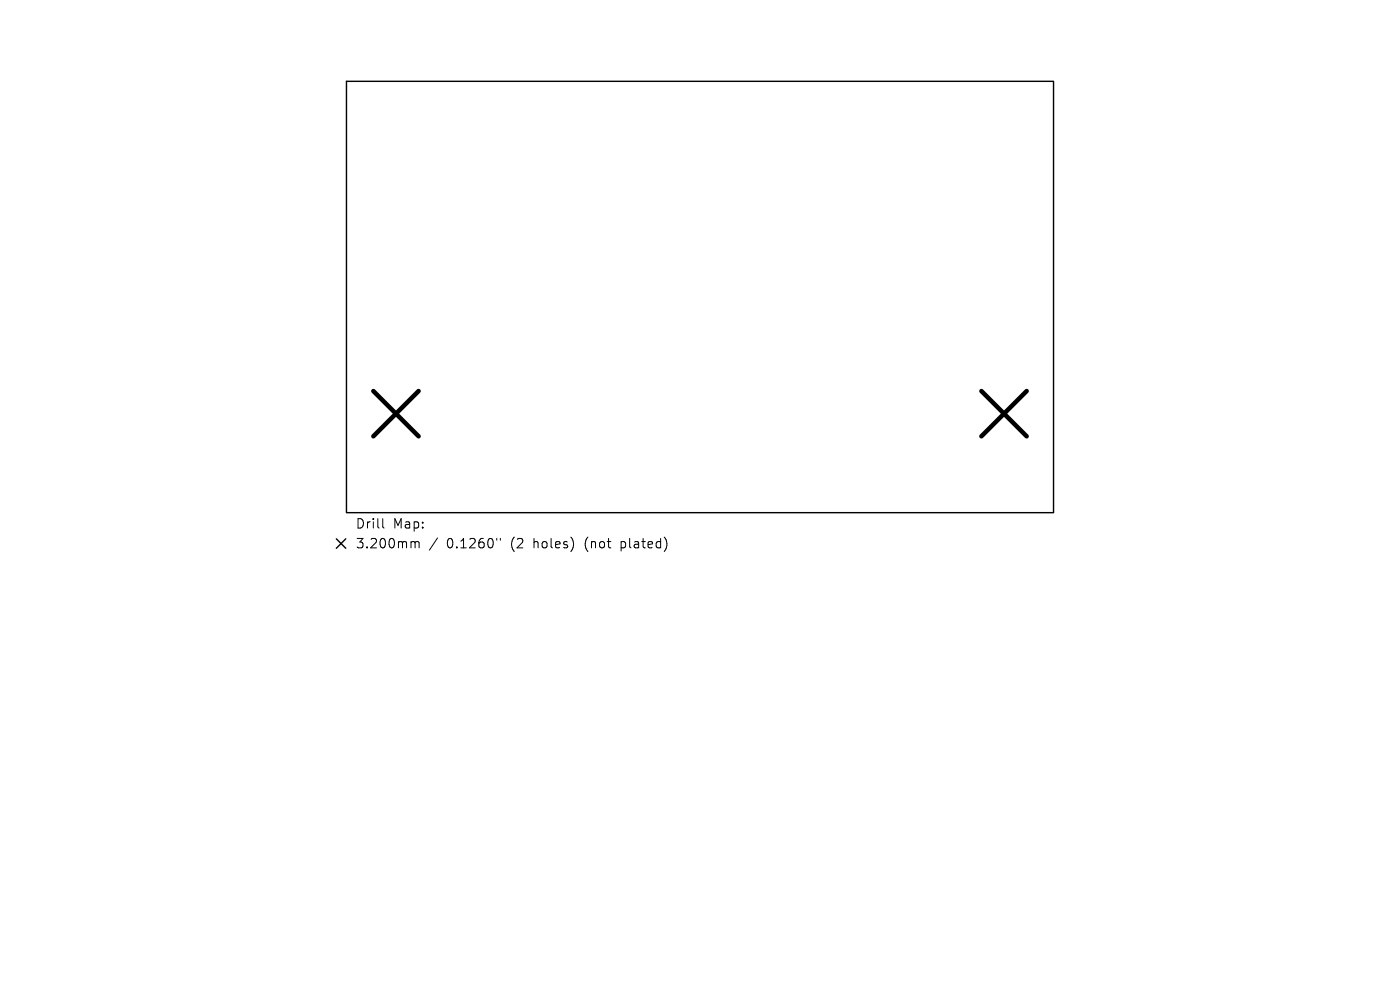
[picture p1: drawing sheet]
<svg xmlns="http://www.w3.org/2000/svg" width="297mm" height="210mm" viewBox="0 0 297 210" stroke-linecap="round" stroke-linejoin="round" font-family="sans-serif">
<defs><g id="words">
<g font-size="2.8">
<text x="75.4" y="112.4">Drill</text>
<text x="83.4" y="112.4">Map:</text>
<text x="75.4" y="116.6">3.200mm</text>
<text x="94.8" y="116.6">0.1260&quot;</text>
<text x="108.5" y="116.6">(2</text>
<text x="113.5" y="116.6">holes)</text>
<text x="124.5" y="116.6">(not</text>
<text x="132.4" y="116.6">plated)</text>
</g>
</g></defs>
<path d="M73.5 17.3h150v91.5h-150zM71.4 114.3l2 2M73.4 114.3l-2 2" fill="none" stroke="#000" stroke-width=".3"/>
<path d="M79.2 83l9.6 9.6M88.8 83l-9.6 9.6M208.2 83l9.6 9.6M217.8 83l-9.6 9.6" fill="none" stroke="#000" stroke-width=".96"/>
<path d="M81.2 110v1.7l.3 .3M87.5 114.9h.3l.3 .3M88.1 115.2l.2-.3 .5 .1 .1 1.2M88.1 115.2v1M92.8 114.1l-1.7 2.6M105.4 114.2v.4M106.1 114.2v.4" fill="none" stroke="#000" stroke-width=".21"/>
<use href="#words"/>
</svg>
